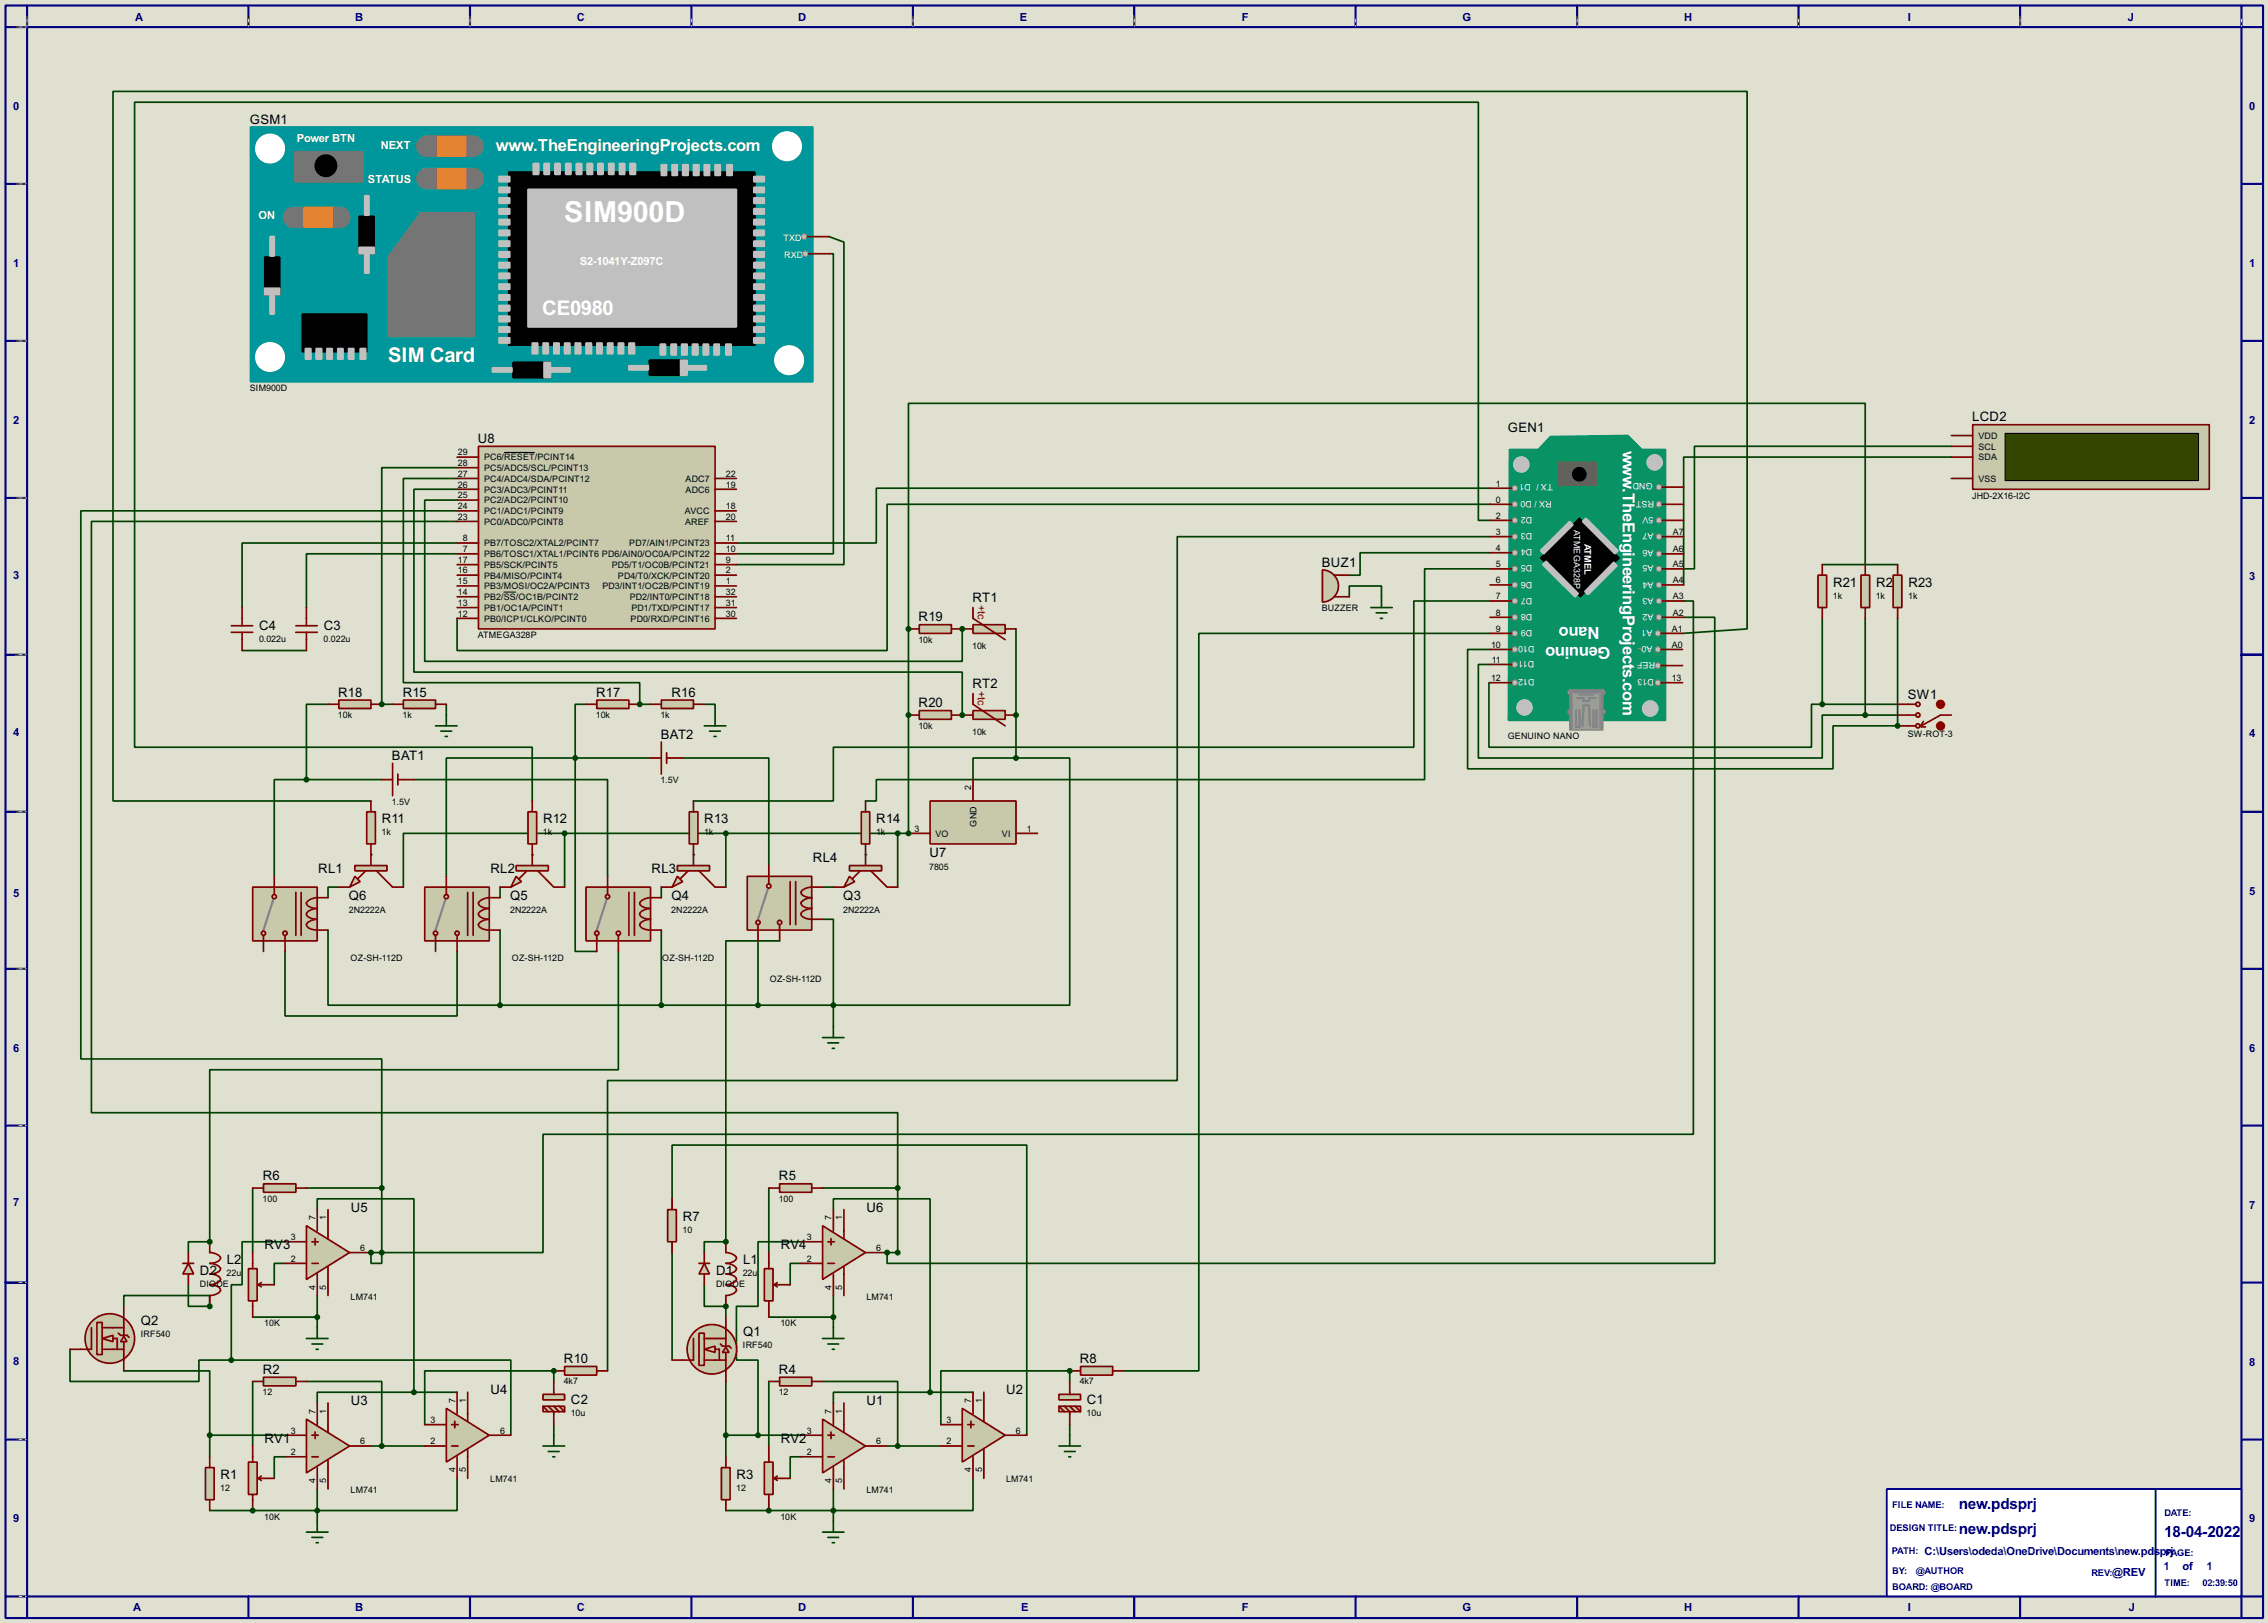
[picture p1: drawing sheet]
<svg xmlns="http://www.w3.org/2000/svg" width="536mm" height="383mm" viewBox="0 0 536 383" stroke-linecap="round" stroke-linejoin="round" font-family="sans-serif">
<defs><g id="words">
<text font-size="7.7" fill="#fff" x="133.3" y="52.5">SIM900D</text>
<g font-size="5.4" fill="#fff">
<text x="128.1" y="74.4">CE0980</text>
<text x="91.7" y="85.6">SIM Card</text>
</g>
<g font-size="4.4" fill="#fff">
<text x="117.2" y="35.7">www.TheEngineeringProjects.com</text>
<text x="383.5" y="106.5" transform="rotate(90 383.5 106.5)">w</text>
<text x="383.5" y="115.3" transform="rotate(90 383.5 115.3)">.TheEngineeringProjects.com</text>
<text x="377.9" y="148.2" transform="rotate(-180 377.9 148.2)">Nano</text>
<text x="380.5" y="152.8" transform="rotate(-180 380.5 152.8)">Genuino</text>
</g>
<g font-size="4.1" fill="#000080">
<text x="462.8" y="356.5">new.pdsprj</text>
<text x="462.8" y="362.4">new.pdsprj</text>
<text x="511.4" y="363.1">18-04-2022</text>
</g>
<g font-size="3.5">
<text x="59.1" y="29.2">GSM1</text>
<text x="466" y="99.5">LCD2</text>
<text x="112.9" y="104.7">U8</text>
<text x="356.3" y="102.1">GEN1</text>
<text x="312.3" y="133.9">BUZ1</text>
<text x="229.8" y="142.3">RT1</text>
<text x="433.1" y="138.6">R21</text>
<text x="443.3" y="138.6">R22</text>
<text x="450.9" y="138.6">R23</text>
<text x="61.3" y="148.8">C4</text>
<text x="76.5" y="148.8">C3</text>
<text x="217.1" y="146.8">R19</text>
<text x="79.9" y="164.6">R18</text>
<text x="95.2" y="164.6">R15</text>
<text x="140.9" y="164.6">R17</text>
<text x="158.7" y="164.6">R16</text>
<text x="217.1" y="167.1">R20</text>
<text x="229.8" y="162.6">RT2</text>
<text x="450.8" y="165.1">SW1</text>
<text x="92.6" y="179.6">BAT1</text>
<text x="156.1" y="174.5">BAT2</text>
<text x="90.2" y="194.5">R11</text>
<text x="128.3" y="194.5">R12</text>
<text x="166.4" y="194.5">R13</text>
<text x="207.1" y="194.5">R14</text>
<text x="192.1" y="203.7">RL4</text>
<text x="219.6" y="202.5">U7</text>
<text x="75.2" y="206.3">RL1</text>
<text x="115.9" y="206.3">RL2</text>
<text x="154" y="206.3">RL3</text>
<text x="82.5" y="212.7">Q6</text>
<text x="120.6" y="212.7">Q5</text>
<text x="158.7" y="212.7">Q4</text>
<text x="199.3" y="212.7">Q3</text>
<text x="62.1" y="278.9">R6</text>
<text x="184.1" y="278.9">R5</text>
<text x="82.9" y="286.3">U5</text>
<text x="204.8" y="286.3">U6</text>
<text x="161.3" y="288.5">R7</text>
<text x="53.6" y="298.7">L2</text>
<text x="62.5" y="295.2">RV3</text>
<text x="175.6" y="298.7">L1</text>
<text x="184.5" y="295.2">RV4</text>
<text x="47.3" y="301.2">D2</text>
<text x="169.2" y="301.2">D1</text>
<text x="33.3" y="313.1">Q2</text>
<text x="175.6" y="315.7">Q1</text>
<text x="133.3" y="322.1">R10</text>
<text x="255.2" y="322.1">R8</text>
<text x="62.1" y="324.6">R2</text>
<text x="115.9" y="329.5">U4</text>
<text x="184.1" y="324.6">R4</text>
<text x="237.8" y="329.5">U2</text>
<text x="82.9" y="332">U3</text>
<text x="134.9" y="331.7">C2</text>
<text x="204.8" y="332">U1</text>
<text x="256.8" y="331.7">C1</text>
<text x="62.5" y="340.9">RV1</text>
<text x="184.5" y="340.9">RV2</text>
<text x="52.1" y="349.5">R1</text>
<text x="174" y="349.5">R3</text>
</g>
<g font-size="3" fill="#000080">
<text x="31.9" y="4.9">A</text>
<text x="83.9" y="4.9">B</text>
<text x="136.3" y="4.9">C</text>
<text x="188.6" y="4.9">D</text>
<text x="241" y="4.9">E</text>
<text x="293.4" y="4.9">F</text>
<text x="345.5" y="4.9">G</text>
<text x="397.9" y="4.9">H</text>
<text x="450.8" y="4.9">I</text>
<text x="502.7" y="4.9">J</text>
<text x="3.2" y="25.9">0</text>
<text x="531.5" y="25.9">0</text>
<text x="3.2" y="63">1</text>
<text x="531.5" y="63">1</text>
<text x="3.2" y="100.1">2</text>
<text x="531.5" y="100.1">2</text>
<text x="3.2" y="136.9">3</text>
<text x="531.5" y="137.2">3</text>
<text x="3.2" y="174">4</text>
<text x="531.5" y="174.3">4</text>
<text x="3.2" y="211.9">5</text>
<text x="531.5" y="211.4">5</text>
<text x="3.2" y="248.5">6</text>
<text x="531.5" y="248.5">6</text>
<text x="3.2" y="285">7</text>
<text x="531.5" y="285.8">7</text>
<text x="3.2" y="322.6">8</text>
<text x="531.5" y="322.9">8</text>
<text x="3.2" y="359.7">9</text>
<text x="531.5" y="359.7">9</text>
<text x="454.7" y="367.4">C:\Users\odeda\OneDrive\Documents\new.pdsprj</text>
<text x="511.2" y="370.9">1</text>
<text x="515.7" y="370.9">of</text>
<text x="521.3" y="370.9">1</text>
<text x="499.1" y="372.5">@REV</text>
<text x="31.4" y="380.8">A</text>
<text x="83.9" y="380.8">B</text>
<text x="136.3" y="380.8">C</text>
<text x="188.6" y="380.8">D</text>
<text x="241.2" y="380.8">E</text>
<text x="293.4" y="380.8">F</text>
<text x="345.5" y="380.8">G</text>
<text x="397.9" y="380.8">H</text>
<text x="450.8" y="380.8">I</text>
<text x="503" y="380.8">J</text>
</g>
<g font-size="3" fill="#fff">
<text x="70.1" y="33.5">Power BTN</text>
<text x="90" y="35.3">NEXT</text>
<text x="86.9" y="43.2">STATUS</text>
<text x="61" y="51.9">ON</text>
<text x="137" y="62.5">S2-1041Y-Z097C</text>
</g>
<g font-size="2.9" fill="#800000">
<text x="231.1" y="142.9" transform="rotate(90 231.1 142.9)">+tc</text>
<text x="231.1" y="163.3" transform="rotate(90 231.1 163.3)">+tc</text>
</g>
<text font-size="2.5" fill="#fff" x="374.4" y="128.4" transform="rotate(90 374.4 128.4)">ATMEL</text>
<g font-size="2.5" fill="#000080">
<text x="447.1" y="356.3">FILE NAME:</text>
<text x="511.4" y="358.3">DATE:</text>
<text x="446.5" y="361.9">DESIGN TITLE:</text>
<text x="447" y="367.2">PATH:</text>
<text x="511.6" y="367.7">PAGE:</text>
<text x="447.1" y="372">BY:</text>
<text x="447.1" y="375.7">BOARD: @BOARD</text>
<text x="452.7" y="372">@AUTHOR</text>
<text x="494.1" y="372.3">REV:</text>
<text x="511.4" y="374.8">TIME:</text>
<text x="520.4" y="374.8">02:39:50</text>
</g>
<g font-size="2.4" fill="#fff">
<text x="185.1" y="57">TXD</text>
<text x="185.3" y="61">RXD</text>
<text x="366.7" y="118.4" transform="rotate(-180 366.7 118.4)">RX / D0</text>
<text x="366.9" y="114.3" transform="rotate(-180 366.9 114.3)">TX / D1</text>
<text x="390.5" y="114.1" transform="rotate(-180 390.5 114.1)">GND</text>
<text x="390.8" y="118.4" transform="rotate(-180 390.8 118.4)">RST</text>
<text x="362" y="122.1" transform="rotate(-180 362 122.1)">D2</text>
<text x="371.8" y="125.1" transform="rotate(90 371.8 125.1)">ATMEGA328P</text>
<text x="390.7" y="122.1" transform="rotate(-180 390.7 122.1)">5V</text>
<text x="362" y="129.8" transform="rotate(-180 362 129.8)">D4</text>
<text x="362" y="126" transform="rotate(-180 362 126)">D3</text>
<text x="390.7" y="126" transform="rotate(-180 390.7 126)">A7</text>
<text x="390.7" y="130.1" transform="rotate(-180 390.7 130.1)">A6</text>
<text x="362" y="137.4" transform="rotate(-180 362 137.4)">D6</text>
<text x="362" y="133.6" transform="rotate(-180 362 133.6)">D5</text>
<text x="390.7" y="133.6" transform="rotate(-180 390.7 133.6)">A5</text>
<text x="390.7" y="137.4" transform="rotate(-180 390.7 137.4)">A4</text>
<text x="362" y="141.2" transform="rotate(-180 362 141.2)">D7</text>
<text x="390.7" y="141.2" transform="rotate(-180 390.7 141.2)">A3</text>
<text x="362" y="148.9" transform="rotate(-180 362 148.9)">D9</text>
<text x="362" y="145.1" transform="rotate(-180 362 145.1)">D8</text>
<text x="390.4" y="148.9" transform="rotate(-180 390.4 148.9)">A1</text>
<text x="390.7" y="145.1" transform="rotate(-180 390.7 145.1)">A2</text>
<text x="362.6" y="152.7" transform="rotate(-180 362.6 152.7)">D10</text>
<text x="390.4" y="152.7" transform="rotate(-180 390.4 152.7)">A0</text>
<text x="362.5" y="156.2" transform="rotate(-180 362.5 156.2)">D11</text>
<text x="362.6" y="160.5" transform="rotate(-180 362.6 160.5)">D12</text>
<text x="390.8" y="160.5" transform="rotate(-180 390.8 160.5)">D13</text>
<text x="391.1" y="156.5" transform="rotate(-180 391.1 156.5)">REF</text>
</g>
<g font-size="2.4">
<text x="59" y="92.4">SIM900D</text>
<text x="108.2" y="107.6">29</text>
<text x="467.4" y="106.3">SCL</text>
<text x="467.4" y="103.7">VDD</text>
<text x="108.2" y="110.1">28</text>
<text x="108.2" y="112.7">27</text>
<text x="114.4" y="108.8">PC6/RESET/PCINT14</text>
<text x="114.4" y="111.3">PC5/ADC5/SCL/PCINT13</text>
<text x="114.4" y="113.9">PC4/ADC4/SDA/PCINT12</text>
<text x="162" y="113.9">ADC7</text>
<text x="171.5" y="112.7">22</text>
<text x="467.4" y="113.9">VSS</text>
<text x="467.4" y="108.8">SDA</text>
<text x="108.2" y="115.2">26</text>
<text x="108.2" y="117.8">25</text>
<text x="114.4" y="116.4">PC3/ADC3/PCINT11</text>
<text x="114.4" y="119">PC2/ADC2/PCINT10</text>
<text x="162" y="116.4">ADC6</text>
<text x="171.5" y="115.2">19</text>
<text x="353.5" y="118.8">0</text>
<text x="353.5" y="115">1</text>
<text x="465.9" y="117.8">JHD-2X16-I2C</text>
<text x="108.2" y="120.3">24</text>
<text x="108.2" y="122.8">23</text>
<text x="114.4" y="121.5">PC1/ADC1/PCINT9</text>
<text x="114.4" y="124">PC0/ADC0/PCINT8</text>
<text x="161.8" y="121.5">AVCC</text>
<text x="161.9" y="124">AREF</text>
<text x="171.5" y="120.3">18</text>
<text x="171.5" y="122.8">20</text>
<text x="353.5" y="122.6">2</text>
<text x="109.4" y="127.9">8</text>
<text x="109.4" y="130.5">7</text>
<text x="114.4" y="129.1">PB7/TOSC2/XTAL2/PCINT7</text>
<text x="114.4" y="131.7">PB6/TOSC1/XTAL1/PCINT6 PD6/AIN0/OC0A/PCINT22</text>
<text x="148.7" y="129.1">PD7/AIN1/PCINT23</text>
<text x="171.5" y="130.5">10</text>
<text x="171.5" y="127.9">11</text>
<text x="353.5" y="126.4">3</text>
<text x="353.5" y="130.2">4</text>
<text x="395.3" y="130.5">A6</text>
<text x="395.3" y="126.4">A7</text>
<text x="108.2" y="135.5">16</text>
<text x="108.2" y="133">17</text>
<text x="114.4" y="136.7">PB4/MISO/PCINT4</text>
<text x="114.4" y="134.2">PB5/SCK/PCINT5</text>
<text x="144.5" y="134.2">PD5/T1/OC0B/PCINT21</text>
<text x="146" y="136.7">PD4/T0/XCK/PCINT20</text>
<text x="171.5" y="133">9</text>
<text x="171.5" y="135.5">2</text>
<text x="353.5" y="134">5</text>
<text x="353.5" y="137.8">6</text>
<text x="395.3" y="134">A5</text>
<text x="395.3" y="137.8">A4</text>
<text x="108.2" y="143.2">13</text>
<text x="108.2" y="138.1">15</text>
<text x="108.2" y="140.6">14</text>
<text x="114.4" y="139.3">PB3/MOSI/OC2A/PCINT3</text>
<text x="114.4" y="141.8">PB2/SS/OC1B/PCINT2</text>
<text x="142.3" y="139.3">PD3/INT1/OC2B/PCINT19</text>
<text x="148.8" y="141.8">PD2/INT0/PCINT18</text>
<text x="171.5" y="138.1">1</text>
<text x="171.5" y="140.6">32</text>
<text x="171.5" y="143.2">31</text>
<text x="353.5" y="141.6">7</text>
<text x="395.3" y="141.6">A3</text>
<text x="433.1" y="141.6">1k</text>
<text x="443.2" y="141.6">1k</text>
<text x="450.9" y="141.6">1k</text>
<text x="108.2" y="145.7">12</text>
<text x="114.4" y="146.9">PB0/ICP1/CLKO/PCINT0</text>
<text x="114.4" y="144.4">PB1/OC1A/PCINT1</text>
<text x="149" y="146.9">PD0/RXD/PCINT16</text>
<text x="149.2" y="144.4">PD1/TXD/PCINT17</text>
<text x="171.5" y="145.7">30</text>
<text x="312.3" y="144.5">BUZZER</text>
<text x="353.5" y="145.4">8</text>
<text x="353.5" y="149.3">9</text>
<text x="395" y="149.3">A1</text>
<text x="395.3" y="145.4">A2</text>
<text x="61.2" y="151.7">0.022u</text>
<text x="76.5" y="151.7">0.022u</text>
<text x="112.9" y="150.8">ATMEGA328P</text>
<text x="217" y="151.9">10k</text>
<text x="229.7" y="153.4">10k</text>
<text x="352.3" y="153.1">10</text>
<text x="395" y="153.1">A0</text>
<text x="352.3" y="160.9">12</text>
<text x="352.5" y="156.6">11</text>
<text x="395" y="160.9">13</text>
<text x="79.9" y="169.6">10k</text>
<text x="95.1" y="169.6">1k</text>
<text x="140.8" y="169.6">10k</text>
<text x="156.1" y="169.6">1k</text>
<text x="217" y="172.2">10k</text>
<text x="229.7" y="173.7">10k</text>
<text x="356.2" y="174.6">GENUINO NANO</text>
<text x="450.7" y="174.2">SW-ROT-3</text>
<text x="156.1" y="185.1">1.5V</text>
<text x="92.6" y="190.2">1.5V</text>
<text x="229.5" y="186.7" transform="rotate(-90 229.5 186.7)">2</text>
<text x="90.2" y="197.4">1k</text>
<text x="128.3" y="197.4">1k</text>
<text x="166.4" y="197.4">1k</text>
<text x="207" y="197.4">1k</text>
<text x="216.1" y="196.5">3</text>
<text x="221" y="197.7">VO</text>
<text x="230.7" y="195.3" transform="rotate(-90 230.7 195.3)">GND</text>
<text x="236.7" y="197.7">VI</text>
<text x="242.6" y="196.5">1</text>
<text x="219.6" y="205.5">7805</text>
<text x="82.4" y="215.6">2N2222A</text>
<text x="120.5" y="215.6">2N2222A</text>
<text x="158.6" y="215.6">2N2222A</text>
<text x="199.2" y="215.6">2N2222A</text>
<text x="82.8" y="227">OZ-SH-112D</text>
<text x="120.9" y="227">OZ-SH-112D</text>
<text x="156.5" y="227">OZ-SH-112D</text>
<text x="181.9" y="232.1">OZ-SH-112D</text>
<text x="62.1" y="283.9">100</text>
<text x="184" y="283.9">100</text>
<text x="68.8" y="293">3</text>
<text x="74.6" y="288.3" transform="rotate(-90 74.6 288.3)">7</text>
<text x="77.1" y="288.3" transform="rotate(-90 77.1 288.3)">1</text>
<text x="161.3" y="291.4">10</text>
<text x="190.7" y="293">3</text>
<text x="196.5" y="288.3" transform="rotate(-90 196.5 288.3)">7</text>
<text x="199" y="288.3" transform="rotate(-90 199 288.3)">1</text>
<text x="68.8" y="298.1">2</text>
<text x="85.1" y="295.6">6</text>
<text x="190.7" y="298.1">2</text>
<text x="207.1" y="295.6">6</text>
<text x="47.2" y="304.1">DIODE</text>
<text x="53.6" y="301.6">22u</text>
<text x="74.5" y="304.7" transform="rotate(-90 74.5 304.7)">4</text>
<text x="77.1" y="304.7" transform="rotate(-90 77.1 304.7)">5</text>
<text x="169.2" y="304.1">DIODE</text>
<text x="175.5" y="301.6">22u</text>
<text x="196.5" y="304.7" transform="rotate(-90 196.5 304.7)">4</text>
<text x="199" y="304.7" transform="rotate(-90 199 304.7)">5</text>
<text x="82.8" y="307.1">LM741</text>
<text x="204.7" y="307.1">LM741</text>
<text x="33.3" y="316">IRF540</text>
<text x="62.5" y="313.4">10K</text>
<text x="184.4" y="313.4">10K</text>
<text x="175.5" y="318.6">IRF540</text>
<text x="62.1" y="329.7">12</text>
<text x="133.2" y="327.1">4k7</text>
<text x="184" y="329.7">12</text>
<text x="255.1" y="327.1">4k7</text>
<text x="74.6" y="334.1" transform="rotate(-90 74.6 334.1)">7</text>
<text x="77.1" y="334.1" transform="rotate(-90 77.1 334.1)">1</text>
<text x="107.6" y="331.5" transform="rotate(-90 107.6 331.5)">7</text>
<text x="110.1" y="331.5" transform="rotate(-90 110.1 331.5)">1</text>
<text x="134.9" y="334.6">10u</text>
<text x="196.5" y="334.1" transform="rotate(-90 196.5 334.1)">7</text>
<text x="199" y="334.1" transform="rotate(-90 199 334.1)">1</text>
<text x="229.5" y="331.5" transform="rotate(-90 229.5 331.5)">7</text>
<text x="232.1" y="331.5" transform="rotate(-90 232.1 331.5)">1</text>
<text x="256.8" y="334.6">10u</text>
<text x="68.8" y="338.7">3</text>
<text x="85.1" y="341.3">6</text>
<text x="101.8" y="336.2">3</text>
<text x="101.8" y="341.3">2</text>
<text x="118.2" y="338.7">6</text>
<text x="190.7" y="338.7">3</text>
<text x="207.1" y="341.3">6</text>
<text x="223.7" y="336.2">3</text>
<text x="223.7" y="341.3">2</text>
<text x="240.1" y="338.7">6</text>
<text x="68.8" y="343.8">2</text>
<text x="107.6" y="347.9" transform="rotate(-90 107.6 347.9)">4</text>
<text x="110.1" y="347.9" transform="rotate(-90 110.1 347.9)">5</text>
<text x="190.7" y="343.8">2</text>
<text x="229.5" y="347.9" transform="rotate(-90 229.5 347.9)">4</text>
<text x="232.1" y="347.9" transform="rotate(-90 232.1 347.9)">5</text>
<text x="52.1" y="352.4">12</text>
<text x="74.5" y="350.5" transform="rotate(-90 74.5 350.5)">4</text>
<text x="77.1" y="350.4" transform="rotate(-90 77.1 350.4)">5</text>
<text x="82.8" y="352.8">LM741</text>
<text x="115.8" y="350.2">LM741</text>
<text x="174" y="352.4">12</text>
<text x="196.5" y="350.5" transform="rotate(-90 196.5 350.5)">4</text>
<text x="199" y="350.4" transform="rotate(-90 199 350.4)">5</text>
<text x="204.7" y="352.8">LM741</text>
<text x="237.7" y="350.2">LM741</text>
<text x="62.5" y="359.1">10K</text>
<text x="184.4" y="359.1">10K</text>
</g>
</g></defs>
<path d="M0 0h535.9v383.5h-535.9z" fill="#e0e0d0"/>
<g fill="none" stroke="#000080" stroke-width=".5">
<path d="M1.3 1.3h533.4v381h-533.4zM6.4 6.4h523.2v370.8h-523.2zM6.4 1.3v5.1h-5.1M58.7 1.3v5.1M111.1 1.3v5.1M163.4 1.3v5.1M215.7 1.3v5.1M268 1.3v5.1M320.3 1.3v5.1M372.7 1.3v5.1M425 1.3v5.1M477.3 1.3v5.1"/>
<path d="M529.6 1.3v5.1h5.1M1.3 43.5h5.1M529.6 43.5h5.1M1.3 80.6h5.1M529.6 80.6h5.1M1.3 117.7h5.1M529.6 117.7h5.1M1.3 154.7h5.1M529.6 154.7h5.1M1.3 191.8h5.1M529.6 191.8h5.1M1.3 228.9h5.1"/>
<path d="M529.6 228.9h5.1M1.3 266h5.1M529.6 266h5.1M1.3 303.1h5.1M529.6 303.1h5.1M1.3 340.2h5.1M529.6 340.2h5.1M1.3 377.2h5.1v5.1M58.7 377.2v5.1M111.1 377.2v5.1M163.4 377.2v5.1M215.7 377.2v5.1"/>
<path d="M268 377.2v5.1M320.3 377.2v5.1M372.7 377.2v5.1M425 377.2v5.1M477.3 377.2v5.1M534.7 377.2h-5.1v5.1"/>
</g>
<g fill="none" stroke="#e0e0d0" stroke-width=".24">
<path d="M3.9 6.4h2.3M6.4 3.9v2.3M58.7 3.9v2.3M111.1 3.9v2.3M163.4 3.9v2.3M215.7 3.9v2.3M268 3.9v2.3M320.3 3.9v2.3M372.7 3.9v2.3M425 3.9v2.3M477.3 3.9v2.3M529.6 3.9v2.3"/>
<path d="M3.9 43.5h2.3M3.9 80.6h2.3M3.9 117.7h2.3M3.9 154.7h2.3M3.9 191.8h2.3M3.9 228.9h2.3M3.9 266h2.3M3.9 303.1h2.3M3.9 340.2h2.3M3.9 377.2h2.3"/>
</g>
<g fill="none" stroke="#000" stroke-width=".24" stroke-dasharray=".5 1">
<path d="M3.9 6.4h2.3M6.4 3.9v2.3M58.7 3.9v2.3M111.1 3.9v2.3M163.4 3.9v2.3M215.7 3.9v2.3M268 3.9v2.3M320.3 3.9v2.3M372.7 3.9v2.3M425 3.9v2.3M477.3 3.9v2.3M529.6 3.9v2.3"/>
<path d="M3.9 43.5h2.3M3.9 80.6h2.3M3.9 117.7h2.3M3.9 154.7h2.3M3.9 191.8h2.3M3.9 228.9h2.3M3.9 266h2.3M3.9 303.1h2.3M3.9 340.2h2.3M3.9 377.2h2.3"/>
</g>
<path d="M445.8 351.8h83.8v25.4h-83.8z" fill="#fff" stroke="#000080" stroke-width=".45"/>
<path d="M509.3 351.8v25.4" fill="none" stroke="#000080" stroke-width=".45"/>
<path d="M161.3 179.1h20.4v25.4M181.7 326.4v15.3M189.3 344.2h-2.6v5.1" fill="none" stroke="#004000" stroke-width=".4"/>
<circle cx="181.7" cy="356.9" r=".2" fill="#004000"/>
<g fill="none" stroke="#004000" stroke-width=".4">
<path d="M181.7 280.7v15.3M189.3 298.5h-2.6v5.1M196.9 285.8v-2.5h22.9v45.7M171.5 308.7v2.5M181.7 311.2h15.2M196.9 306.1v7.6M158.8 321.4v-50.8h83.8v68.5M171.5 326.4v17.8M194.4 326.4h17.7v15.3M219.8 329h-22.9v2.5M219.8 329h10.1M196.9 351.8v7.7"/>
<path d="M209.6 341.7h12.7M229.9 349.3v7.6h-58.4"/>
</g>
<circle cx="171.5" cy="308.7" r=".2" fill="#004000"/>
<path d="M166.4 303.6v5.1h5.1M252.8 323.9v2.5" fill="none" stroke="#004000" stroke-width=".4"/>
<circle cx="252.8" cy="323.9" r=".2" fill="#004000"/>
<path d="M59.7 326.4v15.3M252.8 323.9h-30.5v12.7M252.8 336.6v2.5M67.4 344.2h-2.6v5.1" fill="none" stroke="#004000" stroke-width=".4"/>
<circle cx="59.7" cy="356.9" r=".2" fill="#004000"/>
<g fill="none" stroke="#004000" stroke-width=".4">
<path d="M59.7 280.7v15.3M67.4 298.5h-2.6v5.1M75 285.8v-2.5h22.8v45.7M29.3 308.7v-2.6h20.3v2.6M59.7 311.2h15.3M75 306.1v7.6M29.3 323.9h20.3v15.2M49.6 339.1v5.1M49.6 339.1h17.8M72.4 326.4h17.8v15.3M97.8 329h-22.8v2.5M97.8 329h10.2"/>
<path d="M75 351.8v7.7M87.7 341.7h12.7M108 349.3v7.6h-58.4"/>
</g>
<circle cx="49.6" cy="308.7" r=".2" fill="#004000"/>
<path d="M44.5 303.6v5.1h5.1M130.9 323.9v2.5" fill="none" stroke="#004000" stroke-width=".4"/>
<circle cx="130.9" cy="323.9" r=".2" fill="#004000"/>
<path d="M171.5 293.4h-5.1v2.6M130.9 323.9h-30.5v12.7M130.9 336.6v2.5" fill="none" stroke="#004000" stroke-width=".4"/>
<circle cx="171.5" cy="293.4" r=".2" fill="#004000"/>
<path d="M184.2 222.3h-12.7v71.1M49.6 293.4h-5.1v2.6" fill="none" stroke="#004000" stroke-width=".4"/>
<circle cx="49.6" cy="293.4" r=".2" fill="#004000"/>
<g fill="none" stroke="#004000" stroke-width=".4">
<path d="M135.9 179.1h-30.4v28M135.9 179.1v45.7h5.1M135.9 179.1h17.8M97.8 184.2h45.8v22.9M133.4 196.9h-38.1v12.7M133.4 196.9v12.7M133.4 196.9h38.1M77.5 219.8v17.7h40.7M80.1 209.6h-2.6v2.5M118.2 209.6v2.5M118.2 219.8v17.7M156.3 219.8v17.7"/>
<path d="M194.4 217.2h2.5v20.3M67.4 224.8v15.3h40.6v-15.3M118.2 237.5h78.7M146.1 224.8v28h-96.5v40.6M179.1 222.3v15.2M196.9 237.5v5.1"/>
</g>
<circle cx="163.9" cy="202" r=".2" fill="#004000"/>
<path d="M171.5 196.9v12.7M156.3 209.6v2.5" fill="none" stroke="#004000" stroke-width=".4"/>
<circle cx="204.5" cy="202" r=".2" fill="#004000"/>
<path d="M194.4 209.6h2.5" fill="none" stroke="#004000" stroke-width=".4"/>
<g fill="#004000">
<circle cx="125.8" cy="202" r=".2"/>
<circle cx="87.7" cy="202" r=".2"/>
</g>
<path d="M77.5 166.4h-5.1v17.8M138.5 166.4h-2.6v12.7M72.4 184.2h-7.6v22.9M72.4 184.2h17.8M171.5 196.9h43.2M212.1 196.9v12.7" fill="none" stroke="#004000" stroke-width=".4"/>
<g fill="#004000">
<circle cx="214.7" cy="196.9" r=".2"/>
<circle cx="214.7" cy="169" r=".2"/>
</g>
<path d="M240.1 148.6v20.4M214.7 169v27.9" fill="none" stroke="#004000" stroke-width=".4"/>
<circle cx="240.1" cy="169" r=".2" fill="#004000"/>
<path d="M90.2 166.4h2.6M240.1 179.1h12.7v58.4h-55.9M240.1 179.1h-10.2v5.1M240.1 169v10.1" fill="none" stroke="#004000" stroke-width=".4"/>
<circle cx="90.2" cy="166.4" r=".2" fill="#004000"/>
<path d="M108 110.5h-17.8v55.9M151.2 166.4h2.5" fill="none" stroke="#004000" stroke-width=".4"/>
<circle cx="151.2" cy="166.4" r=".2" fill="#004000"/>
<path d="M108 113.1h-12.7v48.2h55.9v5.1" fill="none" stroke="#004000" stroke-width=".4"/>
<circle cx="227.4" cy="169" r=".2" fill="#004000"/>
<path d="M108 115.6h-10.2v43.2h129.6v10.2" fill="none" stroke="#004000" stroke-width=".4"/>
<circle cx="227.4" cy="148.6" r=".2" fill="#004000"/>
<g fill="none" stroke="#004000" stroke-width=".4">
<path d="M195.9 55.9l3.5 1.3v76.2h-25.4M196.1 60h.8v70.9h-22.9M108 118.2h-7.6v38.1h127v-7.7M352.1 119.2h-142.5v34.5h-101.6v-7.6M352.1 115.4h-145v12.9h-33.1M108 120.7h-88.9v129.5h71.1v30.5M108 123.2h-86.4v139.7h190.5v17.8M108 130.9h-35.6v12.7M108 128.3h-50.8v15.3M352.1 123h-2.8v-98.8h-317.5v152.4h94v12.7M352.1 126.8h-73.9v128.5h-134.6v68.6M352.1 134.4h-15.5v49.8h-129.5v5.1h-2.6"/>
<path d="M430.6 133.4h17.8M57.2 153.7h15.2M352.1 142h-18v34.6h-137.2v12.7h-33M352.1 149.7h-68.8v174.2h-17.8M352.1 157h-2.8v22.1h81.3v-10.1h10.1M352.1 153.5h-5.3v28.2h86.3v-10.2h15.3M397.6 149.7l15.2-1.1v-127h-386.1v167.7h61M397.8 142h2.3v126h-271.8v28h-38.1v-15.3M430.6 146.1v20.3M440.7 146.1v22.9M352.1 161.3h-.3v15.3h76.2v-10.2h2.6M430.6 166.4h17.8"/>
<path d="M440.7 169h7.7M72.4 280.7h17.8M194.4 280.7h17.7M212.1 280.7v15.3"/>
</g>
<circle cx="448.4" cy="171.5" r=".2" fill="#004000"/>
<path d="M214.7 148.6v20.4M448.4 146.1v25.4" fill="none" stroke="#004000" stroke-width=".4"/>
<circle cx="214.7" cy="148.6" r=".2" fill="#004000"/>
<path d="M352.1 130.6h-30.7v5.3h-2.6M440.7 133.4v-38.1h-226v53.3M209.6 296h2.5" fill="none" stroke="#004000" stroke-width=".4"/>
<circle cx="209.6" cy="296" r=".2" fill="#004000"/>
<path d="M397.8 145.9h7.4v152.6h-195.6v-2.5M87.7 296h2.5" fill="none" stroke="#004000" stroke-width=".4"/>
<circle cx="87.7" cy="296" r=".2" fill="#004000"/>
<path d="M461.1 105.5h-60.7v28.9h-2.6M461.1 108h-63.3v30.2M318.8 141v-2.5h7.6v2.5M105.5 166.4v2.6M166.4 166.4h2.6v2.6M67.4 293.4h-10.2v10.2h-2.5v17.8M87.7 296v2.5h2.5v-2.5M189.3 293.4h-10.2v15.3h-5.1v12.7h5.1v17.7M16.6 318.8v7.6h30.4v-5h7.7M54.7 321.4h66v17.7M171.5 339.1h17.8" fill="none" stroke="#004000" stroke-width=".4"/>
<path d="M176.6 207.1h15.2v12.7h-15.2z" fill="#c8c8aa" stroke="#800000" stroke-width=".4"/>
<path d="M181.4 210.1l-2.3 7.1" fill="none" stroke="#808080" stroke-width=".5"/>
<g fill="#c8c8aa" stroke="#800000" stroke-width=".4">
<circle cx="181.6" cy="209.4" r=".5"/>
<circle cx="184.2" cy="218" r=".5"/>
</g>
<path d="M181.7 207.1v1.7M184.2 218.5v1.3M186.7 208.3v10.2M188 208.3v10.2M191.8 209.6l-1.2 .2a1.82 1.82 0 0 0-1.3 1.1 2.35 2.35 0 0 0 2.5 1.2 2.76 2.76 0 0 0-2.5 1.3 2.35 2.35 0 0 0 2.5 1.3 2.67 2.67 0 0 0-2.5 1.3 2.35 2.35 0 0 0 2.5 1.2" fill="none" stroke="#800000" stroke-width=".4"/>
<circle cx="179.1" cy="218" r=".5" fill="#c8c8aa" stroke="#800000" stroke-width=".4"/>
<g fill="none" stroke="#800000" stroke-width=".4">
<path d="M153.7 179.1h2.6M156.3 175.3v7.6M157.5 177.9v2.5M157.5 179.1h3.8M90.2 184.2h2.6M92.8 180.4v7.6M94 182.9v2.6M94 184.2h3.8M179.1 218.5v3.8M181.7 204.5v2.6M184.2 219.8v2.5M191.8 217.2h2.6"/>
<path d="M191.8 209.6h2.6"/>
</g>
<path d="M194.4 335.3l10.1 6.4-10.1 6.3z" fill="#c8c8aa" stroke="#800000" stroke-width=".4"/>
<path d="M189.3 339.1h5.1M195.6 339.1h1.6M196.4 338.4v1.5M196.9 331.5v5.1M199.4 331.5v6.9M189.3 344.2h5.1M195.6 344.2h1.6M196.9 346.8v5M199.4 345v6.8M204.5 341.7h5.1" fill="none" stroke="#800000" stroke-width=".4"/>
<path d="M227.4 332.8l10.1 6.3-10.1 6.4z" fill="#c8c8aa" stroke="#800000" stroke-width=".4"/>
<path d="M222.3 336.6h5.1M228.7 336.6h1.5M229.4 335.8v1.6M229.9 329v5.1M232.5 329v6.8M237.5 339.1h5.1M222.3 341.7h5.1M228.7 341.7h1.5M229.9 344.2v5.1M232.5 342.4v6.9" fill="none" stroke="#800000" stroke-width=".4"/>
<path d="M170.5 346.8h2v7.6h-2z" fill="#c8c8aa" stroke="#800000" stroke-width=".4"/>
<path d="M171.5 344.2v2.6M171.5 354.4v2.5" fill="none" stroke="#800000" stroke-width=".4"/>
<path d="M196.9 359.5v2.5M194.4 362h5M195.6 363.3h2.6M196.7 364.5h.5" fill="none" stroke="#004000" stroke-width=".4"/>
<path d="M180.6 345.5h2.1v7.6h-2.1z" fill="#c8c8aa" stroke="#800000" stroke-width=".4"/>
<path d="M181.7 341.7v3.8M181.7 353.1v3.8M182.9 349.3l.8 .5M182.9 349.3h3.8M183.7 348.8l-.8 .5" fill="none" stroke="#800000" stroke-width=".4"/>
<path d="M184.2 325.4h7.6v2.1h-7.6z" fill="#c8c8aa" stroke="#800000" stroke-width=".4"/>
<path d="M181.7 326.4h2.5M191.8 326.4h2.6" fill="none" stroke="#800000" stroke-width=".4"/>
<g fill="#004000" stroke="#004000" stroke-width=".4">
<circle cx="181.6" cy="356.9" r=".5"/>
<circle cx="212.1" cy="341.7" r=".5"/>
<circle cx="196.9" cy="356.9" r=".5"/>
<circle cx="171.5" cy="339.1" r=".5"/>
</g>
<path d="M194.4 245.2h5M195.6 246.4h2.6M196.7 247.7h.5M196.9 242.6v2.6" fill="none" stroke="#004000" stroke-width=".4"/>
<path d="M194.4 289.6l10.1 6.4-10.1 6.3z" fill="#c8c8aa" stroke="#800000" stroke-width=".4"/>
<path d="M189.3 298.5h5.1M189.3 293.4h5.1M195.6 298.5h1.6M195.6 293.4h1.6M196.4 292.7v1.5M196.9 285.8v5.1M199.4 285.8v6.9M199.4 299.3v6.8M204.5 296h5.1M196.9 301v5.1" fill="none" stroke="#800000" stroke-width=".4"/>
<path d="M194.4 316.3h5M195.6 317.6h2.6M196.7 318.8h.5M196.9 313.7v2.6" fill="none" stroke="#004000" stroke-width=".4"/>
<path d="M180.6 299.8h2.1v7.6h-2.1z" fill="#c8c8aa" stroke="#800000" stroke-width=".4"/>
<path d="M181.7 296v3.8M181.7 307.4v3.8M182.9 303.6l.8 .5M182.9 303.6h3.8M183.7 303.1l-.8 .5" fill="none" stroke="#800000" stroke-width=".4"/>
<path d="M184.2 279.7h7.6v2h-7.6z" fill="#c8c8aa" stroke="#800000" stroke-width=".4"/>
<path d="M181.7 280.7h2.5M191.8 280.7h2.6" fill="none" stroke="#800000" stroke-width=".4"/>
<g fill="#004000" stroke="#004000" stroke-width=".4">
<circle cx="212.1" cy="296" r=".5"/>
<circle cx="196.9" cy="311.2" r=".5"/>
<circle cx="219.7" cy="329" r=".5"/>
</g>
<path d="M157.8 285.8h2v7.6h-2z" fill="#c8c8aa" stroke="#800000" stroke-width=".4"/>
<path d="M158.8 283.3v2.5M158.8 293.4v2.6M171.5 293.4v2.6l1.2 .2a1.29 1.29 0 0 1 1.2 1.4 2.75 2.75 0 0 1-2.4 .9l1.2 .2a1.29 1.29 0 0 1 1.2 1.4 2.76 2.76 0 0 1-2.4 .9 2.29 2.29 0 0 1 2.5 1.3 2.65 2.65 0 0 1-2.5 1.3 2.24 2.24 0 0 1 2.5 1.3 2.65 2.65 0 0 1-2.5 1.2v2.6" fill="none" stroke="#800000" stroke-width=".4"/>
<g fill="#c8c8aa" stroke="#800000" stroke-width=".4">
<path d="M166.4 318.8l2.6-.7v1.5z"/>
<circle cx="168.2" cy="318.8" r="5.9"/>
</g>
<path d="M165.2 315h1.2v7.6h-1.2z" fill="#c8c8aa" stroke="#800000" stroke-width=".4"/>
<path d="M163.9 316.3v5.1h-2.6M166.4 316.3h5.1M169 318.8h1v2.6M166.4 321.4h5.1" fill="none" stroke="#800000" stroke-width=".4"/>
<path d="M171.5 318.3l.8 1.3h-1.6z" fill="#c8c8aa" stroke="#800000" stroke-width=".4"/>
<path d="M170.2 317.6l.5 .5h1.6l.5 .5M171.5 311.2v2.5M171.5 314v4.1M171.5 319.6v6.8M158.8 321.4h2.5" fill="none" stroke="#800000" stroke-width=".4"/>
<path d="M166.4 298.5l1.3 2.5h-2.5z" fill="#c8c8aa" stroke="#800000" stroke-width=".4"/>
<path d="M165.2 298.5h2.5M166.4 296v2.5M166.4 301v2.6" fill="none" stroke="#800000" stroke-width=".4"/>
<circle cx="171.5" cy="308.7" r=".5" fill="#004000" stroke="#004000" stroke-width=".4"/>
<path d="M255.3 322.9h7.6v2h-7.6z" fill="#c8c8aa" stroke="#800000" stroke-width=".4"/>
<path d="M252.8 323.9h2.5M262.9 323.9h2.6" fill="none" stroke="#800000" stroke-width=".4"/>
<g fill="#c8c8aa" stroke="#800000" stroke-width=".4">
<path d="M250.2 329.5h5.1v1.3h-5.1z"/>
<path d="M250.2 332.3h5.1v1.3h-5.1z"/>
</g>
<path d="M250.2 332.3l1.3 1.3M251.5 332.3l1.3 1.3v3M252.8 326.4v3.1M252.8 332.3l1.3 1.3M254.1 332.3l1.2 1.3" fill="none" stroke="#800000" stroke-width=".4"/>
<circle cx="252.7" cy="323.9" r=".5" fill="#004000" stroke="#004000" stroke-width=".4"/>
<path d="M252.8 339.1v2.6M250.2 341.7h5.1M251.5 343h2.6M252.5 344.2h.5" fill="none" stroke="#004000" stroke-width=".4"/>
<path d="M72.4 335.3l10.2 6.4-10.2 6.3z" fill="#c8c8aa" stroke="#800000" stroke-width=".4"/>
<path d="M67.4 339.1h5M73.7 339.1h1.5M74.5 338.4v1.5M75 331.5v5.1M77.5 331.5v6.9M67.4 344.2h5M73.7 344.2h1.5M75 346.8v5M77.5 345v6.8M82.6 341.7h5.1" fill="none" stroke="#800000" stroke-width=".4"/>
<path d="M105.5 332.8l10.1 6.3-10.1 6.4z" fill="#c8c8aa" stroke="#800000" stroke-width=".4"/>
<path d="M100.4 336.6h5.1M106.7 336.6h1.6M107.5 335.8v1.6M108 329v5.1M110.5 329v6.8M115.6 339.1h5.1M100.4 341.7h5.1M106.7 341.7h1.6M108 344.2v5.1M110.5 342.4v6.9" fill="none" stroke="#800000" stroke-width=".4"/>
<path d="M48.6 346.8h2v7.6h-2z" fill="#c8c8aa" stroke="#800000" stroke-width=".4"/>
<path d="M49.6 344.2v2.6M49.6 354.4v2.5" fill="none" stroke="#800000" stroke-width=".4"/>
<path d="M75 359.5v2.5M72.4 362h5.1M73.7 363.3h2.6M74.7 364.5h.5" fill="none" stroke="#004000" stroke-width=".4"/>
<path d="M58.7 345.5h2.1v7.6h-2.1z" fill="#c8c8aa" stroke="#800000" stroke-width=".4"/>
<path d="M59.7 341.7v3.8M59.7 353.1v3.8M61 349.3l.8 .5M61 349.3h3.8M61.8 348.8l-.8 .5" fill="none" stroke="#800000" stroke-width=".4"/>
<path d="M62.3 325.4h7.6v2.1h-7.6z" fill="#c8c8aa" stroke="#800000" stroke-width=".4"/>
<path d="M59.7 326.4h2.6M69.9 326.4h2.5" fill="none" stroke="#800000" stroke-width=".4"/>
<g fill="#004000" stroke="#004000" stroke-width=".4">
<circle cx="59.7" cy="356.9" r=".5"/>
<circle cx="90.2" cy="341.7" r=".5"/>
<circle cx="74.9" cy="356.9" r=".5"/>
<circle cx="49.5" cy="339.1" r=".5"/>
</g>
<path d="M72.4 289.6l10.2 6.4-10.2 6.3z" fill="#c8c8aa" stroke="#800000" stroke-width=".4"/>
<path d="M67.4 298.5h5M67.4 293.4h5M73.7 298.5h1.5M73.7 293.4h1.5M74.5 292.7v1.5M75 285.8v5.1M77.5 285.8v6.9M77.5 299.3v6.8M82.6 296h5.1M75 301v5.1" fill="none" stroke="#800000" stroke-width=".4"/>
<path d="M72.4 316.3h5.1M73.7 317.6h2.6M74.7 318.8h.5M75 313.7v2.6" fill="none" stroke="#004000" stroke-width=".4"/>
<path d="M58.7 299.8h2.1v7.6h-2.1z" fill="#c8c8aa" stroke="#800000" stroke-width=".4"/>
<path d="M59.7 296v3.8M59.7 307.4v3.8M61 303.6l.8 .5M61 303.6h3.8M61.8 303.1l-.8 .5" fill="none" stroke="#800000" stroke-width=".4"/>
<path d="M62.3 279.7h7.6v2h-7.6z" fill="#c8c8aa" stroke="#800000" stroke-width=".4"/>
<path d="M49.6 293.4v2.6a2.68 2.68 0 0 1 2.5 1.2 2.33 2.33 0 0 1-2.5 1.3 2.68 2.68 0 0 1 2.5 1.3 2.31 2.31 0 0 1-2.5 1.2 2.33 2.33 0 0 1 2.5 1.3 2.68 2.68 0 0 1-2.5 1.3 2.27 2.27 0 0 1 2.5 1.3 2.68 2.68 0 0 1-2.5 1.2v2.6M59.7 280.7h2.6M69.9 280.7h2.5" fill="none" stroke="#800000" stroke-width=".4"/>
<g fill="#004000" stroke="#004000" stroke-width=".4">
<circle cx="90.2" cy="296" r=".5"/>
<circle cx="74.9" cy="311.2" r=".5"/>
<circle cx="97.8" cy="329" r=".5"/>
</g>
<g fill="#c8c8aa" stroke="#800000" stroke-width=".4">
<path d="M24.2 316.3l2.5-.8v1.5z"/>
<circle cx="25.9" cy="316.3" r="5.9"/>
</g>
<path d="M22.9 312.5h1.3v7.6h-1.3z" fill="#c8c8aa" stroke="#800000" stroke-width=".4"/>
<path d="M21.6 313.7v5.1h-2.5M24.2 318.8h5.1M24.2 313.7h5.1M26.7 316.3h1v2.5" fill="none" stroke="#800000" stroke-width=".4"/>
<path d="M29.3 315.8l.7 1.2h-1.5z" fill="#c8c8aa" stroke="#800000" stroke-width=".4"/>
<path d="M16.6 318.8h2.5M28 315l.5 .5h1.5l.5 .5M29.3 308.7v2.5M29.3 311.5v4M29.3 317v6.9" fill="none" stroke="#800000" stroke-width=".4"/>
<path d="M44.5 298.5l1.3 2.5h-2.6z" fill="#c8c8aa" stroke="#800000" stroke-width=".4"/>
<path d="M43.2 298.5h2.6M44.5 296v2.5M44.5 301v2.6" fill="none" stroke="#800000" stroke-width=".4"/>
<circle cx="49.5" cy="308.7" r=".5" fill="#004000" stroke="#004000" stroke-width=".4"/>
<path d="M133.4 322.9h7.6v2h-7.6z" fill="#c8c8aa" stroke="#800000" stroke-width=".4"/>
<path d="M130.9 323.9h2.5M141 323.9h2.6" fill="none" stroke="#800000" stroke-width=".4"/>
<g fill="#c8c8aa" stroke="#800000" stroke-width=".4">
<path d="M128.3 329.5h5.1v1.3h-5.1z"/>
<path d="M128.3 332.3h5.1v1.3h-5.1z"/>
</g>
<path d="M128.3 332.3l1.3 1.3M129.6 332.3l1.3 1.3v3M130.9 326.4v3.1M130.9 332.3l1.2 1.3M132.1 332.3l1.3 1.3" fill="none" stroke="#800000" stroke-width=".4"/>
<g fill="#004000" stroke="#004000" stroke-width=".4">
<circle cx="130.8" cy="323.9" r=".5"/>
<circle cx="171.5" cy="293.4" r=".5"/>
<circle cx="49.5" cy="293.4" r=".5"/>
<circle cx="196.9" cy="237.5" r=".5"/>
</g>
<path d="M130.9 339.1v2.6M128.3 341.7h5.1M129.6 343h2.5M130.6 344.2h.5" fill="none" stroke="#004000" stroke-width=".4"/>
<path d="M138.5 209.6h15.2v12.7h-15.2z" fill="#c8c8aa" stroke="#800000" stroke-width=".4"/>
<path d="M143.3 212.7l-2.3 7.1" fill="none" stroke="#808080" stroke-width=".5"/>
<g fill="#c8c8aa" stroke="#800000" stroke-width=".4">
<circle cx="143.5" cy="211.9" r=".5"/>
<circle cx="146.1" cy="220.5" r=".5"/>
</g>
<path d="M143.6 209.6v1.8M148.6 210.9v10.1M149.9 210.9v10.1M153.7 212.1a2.76 2.76 0 0 0-2.5 1.3 2.35 2.35 0 0 0 2.5 1.3 2.67 2.67 0 0 0-2.5 1.3 2.35 2.35 0 0 0 2.5 1.2l-1.2 .2a1.82 1.82 0 0 0-1.3 1.1 2.31 2.31 0 0 0 2.5 1.3M146.1 221v1.3" fill="none" stroke="#800000" stroke-width=".4"/>
<circle cx="141" cy="220.5" r=".5" fill="#c8c8aa" stroke="#800000" stroke-width=".4"/>
<path d="M143.6 207.1v2.5M153.7 219.8h2.6M153.7 212.1h2.6M141 221v3.8M146.1 222.3v2.5" fill="none" stroke="#800000" stroke-width=".4"/>
<path d="M122 207.1l1.2 1.2-2.5 1.3z" fill="#c8c8aa" stroke="#800000" stroke-width=".4"/>
<path d="M122 204.5h7.6v1.3h-7.6z" fill="#c8c8aa" stroke="#800000" stroke-width=".4"/>
<path d="M118.2 209.6h2.5M124.5 205.8l-1.8 1.8M125.8 202v2.5M127.1 205.8l3.8 3.8h2.5" fill="none" stroke="#800000" stroke-width=".4"/>
<path d="M100.4 209.6h15.2v12.7h-15.2z" fill="#c8c8aa" stroke="#800000" stroke-width=".4"/>
<path d="M105.2 212.7l-2.3 7.1" fill="none" stroke="#808080" stroke-width=".5"/>
<g fill="#c8c8aa" stroke="#800000" stroke-width=".4">
<circle cx="105.4" cy="211.9" r=".5"/>
<circle cx="108" cy="220.5" r=".5"/>
</g>
<path d="M105.5 209.6v1.8M110.5 210.9v10.1M111.8 210.9v10.1M115.6 212.1a2.76 2.76 0 0 0-2.5 1.3 2.35 2.35 0 0 0 2.5 1.3 2.67 2.67 0 0 0-2.5 1.3 2.35 2.35 0 0 0 2.5 1.2l-1.2 .2a1.82 1.82 0 0 0-1.3 1.1 2.31 2.31 0 0 0 2.5 1.3M108 221v1.3" fill="none" stroke="#800000" stroke-width=".4"/>
<circle cx="102.9" cy="220.5" r=".5" fill="#c8c8aa" stroke="#800000" stroke-width=".4"/>
<path d="M105.5 207.1v2.5M115.6 219.8h2.6M115.6 212.1h2.6M102.9 221v3.8M108 222.3v2.5" fill="none" stroke="#800000" stroke-width=".4"/>
<path d="M83.9 207.1l1.2 1.2-2.5 1.3z" fill="#c8c8aa" stroke="#800000" stroke-width=".4"/>
<path d="M83.9 204.5h7.6v1.3h-7.6z" fill="#c8c8aa" stroke="#800000" stroke-width=".4"/>
<path d="M80.1 209.6h2.5M86.4 205.8l-1.8 1.8M87.7 202v2.5M89 205.8l3.8 3.8h2.5" fill="none" stroke="#800000" stroke-width=".4"/>
<path d="M59.7 209.6h15.3v12.7h-15.3z" fill="#c8c8aa" stroke="#800000" stroke-width=".4"/>
<path d="M64.6 212.7l-2.3 7.1" fill="none" stroke="#808080" stroke-width=".5"/>
<g fill="#c8c8aa" stroke="#800000" stroke-width=".4">
<circle cx="64.8" cy="211.9" r=".5"/>
<circle cx="67.3" cy="220.5" r=".5"/>
</g>
<path d="M64.8 209.6v1.8M69.9 210.9v10.1M71.2 210.9v10.1M75 212.1a2.76 2.76 0 0 0-2.6 1.3 2.35 2.35 0 0 0 2.6 1.3 2.67 2.67 0 0 0-2.6 1.3 2.35 2.35 0 0 0 2.6 1.2l-1.3 .2a1.82 1.82 0 0 0-1.3 1.1 2.31 2.31 0 0 0 2.6 1.3M67.4 221v1.3" fill="none" stroke="#800000" stroke-width=".4"/>
<circle cx="62.2" cy="220.5" r=".5" fill="#c8c8aa" stroke="#800000" stroke-width=".4"/>
<path d="M64.8 207.1v2.5M75 219.8h2.5M75 212.1h2.5M62.3 221v3.8M67.4 222.3v2.5" fill="none" stroke="#800000" stroke-width=".4"/>
<g fill="#004000" stroke="#004000" stroke-width=".4">
<circle cx="179.1" cy="237.5" r=".5"/>
<circle cx="156.2" cy="237.5" r=".5"/>
<circle cx="135.9" cy="179.1" r=".5"/>
<circle cx="118.1" cy="237.5" r=".5"/>
<circle cx="133.4" cy="196.9" r=".5"/>
<circle cx="171.5" cy="196.9" r=".5"/>
</g>
<path d="M162.9 191.8h2v7.6h-2z" fill="#c8c8aa" stroke="#800000" stroke-width=".4"/>
<path d="M163.9 189.3v2.5M163.9 199.4v2.6" fill="none" stroke="#800000" stroke-width=".4"/>
<path d="M160.1 207.1l1.2 1.2-2.5 1.3z" fill="#c8c8aa" stroke="#800000" stroke-width=".4"/>
<path d="M160.1 204.5h7.6v1.3h-7.6z" fill="#c8c8aa" stroke="#800000" stroke-width=".4"/>
<path d="M156.3 209.6h2.5M162.6 205.8l-1.8 1.8M163.9 202v2.5M165.2 205.8l3.8 3.8h2.5" fill="none" stroke="#800000" stroke-width=".4"/>
<path d="M203.5 191.8h2v7.6h-2z" fill="#c8c8aa" stroke="#800000" stroke-width=".4"/>
<path d="M204.5 189.3v2.5M204.5 199.4v2.6" fill="none" stroke="#800000" stroke-width=".4"/>
<path d="M200.7 207.1l1.3 1.2-2.6 1.3z" fill="#c8c8aa" stroke="#800000" stroke-width=".4"/>
<path d="M200.7 204.5h7.6v1.3h-7.6z" fill="#c8c8aa" stroke="#800000" stroke-width=".4"/>
<path d="M196.9 209.6h2.5M203.3 205.8l-1.8 1.8M204.5 202v2.5M205.8 205.8l3.8 3.8h2.5" fill="none" stroke="#800000" stroke-width=".4"/>
<path d="M124.8 191.8h2v7.6h-2z" fill="#c8c8aa" stroke="#800000" stroke-width=".4"/>
<path d="M125.8 189.3v2.5M125.8 199.4v2.6" fill="none" stroke="#800000" stroke-width=".4"/>
<path d="M86.7 191.8h2v7.6h-2z" fill="#c8c8aa" stroke="#800000" stroke-width=".4"/>
<path d="M87.7 189.3v2.5M87.7 199.4v2.6" fill="none" stroke="#800000" stroke-width=".4"/>
<path d="M219.8 189.3h20.3v10.1h-20.3z" fill="#c8c8aa" stroke="#800000" stroke-width=".4"/>
<path d="M214.7 196.9h5.1M229.9 184.2v5.1M240.1 196.9h5.1" fill="none" stroke="#800000" stroke-width=".4"/>
<circle cx="212.1" cy="196.9" r=".5" fill="#004000" stroke="#004000" stroke-width=".4"/>
<path d="M113.1 105.5h55.9v43.1h-55.9z" fill="#c8c8aa" stroke="#800000" stroke-width=".4"/>
<g fill="none" stroke="#800000" stroke-width=".4">
<path d="M108 108h5.1M108 110.5h5.1M108 113.1h5.1M108 115.6h5.1M108 118.2h5.1M169 113.1h5M169 115.6h5M108 138.5h5.1M108 130.9h5.1M108 133.4h5.1M108 135.9h5.1M108 128.3h5.1"/>
<path d="M108 120.7h5.1M108 123.2h5.1M169 138.5h5M169 130.9h5M169 133.4h5M169 135.9h5M169 128.3h5M169 120.7h5M169 123.2h5M108 146.1h5.1M108 143.6h5.1M108 141h5.1"/>
<path d="M169 146.1h5M169 143.6h5M169 141h5"/>
</g>
<path d="M119.1 106.9h7.3M119 139.9h2.9" fill="none" stroke="#000" stroke-width=".24"/>
<path d="M95.3 165.4h7.6v2h-7.6z" fill="#c8c8aa" stroke="#800000" stroke-width=".4"/>
<path d="M92.8 166.4h2.5M102.9 166.4h2.6" fill="none" stroke="#800000" stroke-width=".4"/>
<path d="M156.3 165.4h7.6v2h-7.6z" fill="#c8c8aa" stroke="#800000" stroke-width=".4"/>
<path d="M153.7 166.4h2.6M163.9 166.4h2.5" fill="none" stroke="#800000" stroke-width=".4"/>
<path d="M141 165.4h7.6v2h-7.6z" fill="#c8c8aa" stroke="#800000" stroke-width=".4"/>
<path d="M138.5 166.4h2.5M148.6 166.4h2.6" fill="none" stroke="#800000" stroke-width=".4"/>
<path d="M80.1 165.4h7.6v2h-7.6z" fill="#c8c8aa" stroke="#800000" stroke-width=".4"/>
<path d="M77.5 166.4h2.6M87.7 166.4h2.5" fill="none" stroke="#800000" stroke-width=".4"/>
<circle cx="72.4" cy="184.2" r=".5" fill="#004000" stroke="#004000" stroke-width=".4"/>
<path d="M217.2 147.6h7.6v2.1h-7.6z" fill="#c8c8aa" stroke="#800000" stroke-width=".4"/>
<path d="M214.7 148.6h2.5M224.8 148.6h2.6" fill="none" stroke="#800000" stroke-width=".4"/>
<path d="M217.2 167.9h7.6v2.1h-7.6z" fill="#c8c8aa" stroke="#800000" stroke-width=".4"/>
<path d="M214.7 169h2.5M224.8 169h2.6" fill="none" stroke="#800000" stroke-width=".4"/>
<path d="M229.9 167.9h7.6v2.1h-7.6z" fill="#c8c8aa" stroke="#800000" stroke-width=".4"/>
<path d="M227.4 169h2.5M229.9 163.9v2.5l7.6 5.1M237.5 169h2.6" fill="none" stroke="#800000" stroke-width=".4"/>
<path d="M229.9 147.6h7.6v2.1h-7.6z" fill="#c8c8aa" stroke="#800000" stroke-width=".4"/>
<path d="M54.7 149.4h5M54.7 147.9h5M57.2 143.6v4.3M57.2 149.4v4.3M69.9 149.4h5.1M69.9 147.9h5.1M72.4 143.6v4.3M72.4 149.4v4.3M227.4 148.6h2.5M229.9 143.6v2.5l7.6 5.1M237.5 148.6h2.6" fill="none" stroke="#800000" stroke-width=".4"/>
<g fill="#004000" stroke="#004000" stroke-width=".4">
<circle cx="214.6" cy="196.9" r=".5"/>
<circle cx="214.6" cy="169" r=".5"/>
<circle cx="240" cy="169" r=".5"/>
<circle cx="240" cy="179.1" r=".5"/>
<circle cx="90.2" cy="166.4" r=".5"/>
<circle cx="151.1" cy="166.4" r=".5"/>
<circle cx="227.3" cy="169" r=".5"/>
<circle cx="227.3" cy="148.6" r=".5"/>
<circle cx="90.2" cy="280.7" r=".5"/>
<circle cx="212.1" cy="280.7" r=".5"/>
</g>
<path d="M356.7 106.2h6.8l2.8-3 18.3-.3 3.3 3.3h5.6v64h-37.1z" fill-rule="evenodd" fill="#099364" stroke="#099364" stroke-width=".4"/>
<g fill="#000" stroke="#000" stroke-width=".4">
<path d="M373.2 122.5l9.4 9.4-9.2 9.1-9.4-9.1z" fill-rule="evenodd"/>
<circle cx="373.1" cy="112.1" r="1.55"/>
</g>
<g fill="#c0c0c0" stroke="#c0c0c0" stroke-width=".4">
<path d="M381.3 132.9l.8 .8-6.9 6.8-.7-.7z" fill-rule="evenodd"/>
<path d="M370.9 123.2l.8 .8-6.9 6.9-.8-.8z" fill-rule="evenodd"/>
<path d="M364.5 133.4l.8-.8 7.6 7.7-.7 .7z" fill-rule="evenodd"/>
<path d="M373.9 123.2l.8-.7 7.6 7.6-.7 .8z" fill-rule="evenodd"/>
</g>
<path d="M368.1 109.3h9.1v5.3h-9.1z" fill="#686767" stroke="#686767" stroke-width=".4"/>
<path d="M387.2 153.2l.7 .3" fill="none" stroke="#939393" stroke-width=".24"/>
<circle cx="390.9" cy="109.3" r="1.85" fill="#c0c0c0" stroke="#c0c0c0" stroke-width=".24"/>
<g fill="#c0c0c0" stroke="#808080" stroke-width=".25">
<circle cx="357.9" cy="157" r=".65"/>
<circle cx="357.9" cy="161.3" r=".65"/>
<circle cx="357.9" cy="153.5" r=".65"/>
<circle cx="357.9" cy="149.7" r=".65"/>
<circle cx="357.9" cy="142" r=".65"/>
<circle cx="357.9" cy="145.9" r=".65"/>
<circle cx="357.9" cy="138.2" r=".65"/>
<circle cx="357.9" cy="134.4" r=".65"/>
<circle cx="357.9" cy="126.8" r=".65"/>
<circle cx="357.9" cy="130.6" r=".65"/>
<circle cx="357.9" cy="123" r=".65"/>
<circle cx="357.9" cy="119.2" r=".65"/>
<circle cx="357.9" cy="115.4" r=".65"/>
<circle cx="391.7" cy="161.3" r=".65"/>
<circle cx="391.7" cy="157.3" r=".65"/>
<circle cx="391.7" cy="153.5" r=".65"/>
<circle cx="391.9" cy="145.9" r=".65"/>
<circle cx="391.7" cy="149.7" r=".65"/>
<circle cx="391.9" cy="142" r=".65"/>
<circle cx="391.9" cy="138.2" r=".65"/>
<circle cx="391.9" cy="130.9" r=".65"/>
<circle cx="391.9" cy="134.4" r=".65"/>
<circle cx="391.9" cy="126.8" r=".65"/>
<circle cx="391.9" cy="123" r=".65"/>
<circle cx="391.9" cy="115.1" r=".65"/>
<circle cx="391.9" cy="119.2" r=".65"/>
</g>
<circle cx="359.4" cy="109.8" r="1.85" fill="#c0c0c0" stroke="#c0c0c0" stroke-width=".24"/>
<g fill="#939393" stroke="#757575" stroke-width=".24">
<circle cx="370.8" cy="168.2" r=".55"/>
<circle cx="370.8" cy="163.6" r=".55"/>
</g>
<g fill="#939393" stroke="#808080" stroke-width=".24">
<circle cx="378.7" cy="168.2" r=".55"/>
<circle cx="378.7" cy="163.6" r=".55"/>
</g>
<path d="M370.9 162.9h7.9v9.6h-7.9z" fill="#808080" stroke="#808080" stroke-width=".24"/>
<path d="M371.7 163.9h6.3v8.4h-6.3z" fill="#939393" stroke="#939393" stroke-width=".24"/>
<path d="M370.9 162.9l.8 1M371.7 172.3l-.8 .2M378 172.3l.8 .2M378.8 162.9l-.8 1" fill="none" stroke="#939393" stroke-width=".24"/>
<path d="M372.4 167.9v3.9h.8v-3.9M372.7 164.9h1.5v.8h1.3v-.8h1.5M375.5 166.7h-1.3l-.3 4.8M375.5 166.9l.2 4.6M376.5 167.9v3.9h.7v-3.9" fill="none" stroke="#808080" stroke-width=".4"/>
<path d="M373.2 164.1h3.3" fill="none" stroke="#808080" stroke-width=".24"/>
<g fill="#c0c0c0" stroke="#c0c0c0" stroke-width=".24">
<circle cx="360.2" cy="167.2" r="1.85"/>
<circle cx="389.9" cy="167.4" r="1.85"/>
</g>
<g fill="none" stroke="#800000" stroke-width=".4">
<path d="M352.1 119.2h5.1M352.1 115.4h5.1M392.7 119.2h5.1M392.7 115.1h5.1M352.1 123h5.1M352.1 126.8h5.1M352.1 130.6h5.1M352.1 134.4h5.1M352.1 138.2h5.1M392.7 123h5.1M392.7 126.8h5.1M392.7 134.4h5.1"/>
<path d="M392.7 138.2h5.1M392.7 130.9h5.1M352.1 142h5.1M352.1 145.9h5.1M352.1 149.7h5.1M352.1 153.5h5.1M352.1 157h5.1M392.5 149.7h5.1M392.5 153.5h5.1M392.5 157.3h5.1M392.7 142h5.1M392.7 145.9h5.1"/>
<path d="M352.1 161.3h5.1M392.5 161.3h5.1"/>
</g>
<g fill="#c8c8aa" stroke="#800000" stroke-width=".4">
<circle cx="453.1" cy="169" r=".5"/>
<circle cx="453.1" cy="166.4" r=".5"/>
<circle cx="453.1" cy="171.5" r=".5"/>
</g>
<path d="M448.4 166.4h4.3M448.4 169h4M448.4 171.5h4.3M454 171.8h1M454.5 170.5l-.5 .8M461.1 169h-2.6l-4.5 2.5" fill="none" stroke="#800000" stroke-width=".4"/>
<circle cx="458.5" cy="166.4" r="1" fill="#400000" stroke="#f00" stroke-width=".24"/>
<path d="M458.5 165.9l-.2 .3M458.5 165.9l.3 .3M458.5 165.9v1" fill="none" stroke="#f00" stroke-width=".24"/>
<circle cx="458.5" cy="171.5" r="1" fill="#400000" stroke="#f00" stroke-width=".24"/>
<path d="M458.3 171.8l.2 .2M458.5 171v1M458.8 171.8l-.3 .2" fill="none" stroke="#f00" stroke-width=".24"/>
<path d="M59.2 30h132.9v60.2h-132.9z" fill="#00979c" stroke="#00979c" stroke-width=".4"/>
<path d="M84.9 51.1h3.5v8.9h-3.5zM120.2 40.7h58.2v40.9h-58.2zM62.5 60.8h3.6v8.9h-3.6zM71.4 74.2h15.3v8.9h-15.3zM121.2 85.7h8.9v3.5h-8.9zM153.5 85.1h8.9v3.6h-8.9z" fill="#000" stroke="#000" stroke-width=".4"/>
<g fill="#c0c0c0" stroke="#c0c0c0" stroke-width=".4">
<path d="M124.8 44.8h49.2v32.5h-49.2z"/>
<path d="M126 38.7h1.3v2.5h-1.3z"/>
<path d="M128.6 38.7h1.2v2.5h-1.2z"/>
<path d="M131.1 38.7h1.3v2.5h-1.3z"/>
<path d="M133.7 38.7h1.2v2.5h-1.2z"/>
<path d="M136.2 38.7h1.3v2.5h-1.3z"/>
<path d="M138.7 38.7h1.3v2.5h-1.3z"/>
<path d="M141.3 38.7h1.2v2.5h-1.2z"/>
<path d="M143.8 38.7h1.3v2.5h-1.3z"/>
<path d="M146.4 38.7h1.2v2.5h-1.2z"/>
<path d="M148.9 38.7h1.3v2.5h-1.3z"/>
<path d="M156.3 38.9h1.2v2.6h-1.2z"/>
<path d="M158.8 38.9h1.3v2.6h-1.3z"/>
<path d="M161.3 38.9h1.3v2.6h-1.3z"/>
<path d="M163.9 38.9h1.3v2.6h-1.3z"/>
<path d="M166.4 38.9h1.3v2.6h-1.3z"/>
<path d="M169 38.9h1.2v2.6h-1.2z"/>
<path d="M171.8 38.9h1.2v2.6h-1.2z"/>
<path d="M125.8 81.1h1.3v2.5h-1.3z"/>
<path d="M128.3 81.1h1.3v2.5h-1.3z"/>
<path d="M130.9 81.1h1.2v2.5h-1.2z"/>
<path d="M133.4 81.1h1.3v2.5h-1.3z"/>
<path d="M135.9 81.1h1.3v2.5h-1.3z"/>
<path d="M138.5 81.1h1.3v2.5h-1.3z"/>
<path d="M141 81.1h1.3v2.5h-1.3z"/>
<path d="M143.6 81.1h1.2v2.5h-1.2z"/>
<path d="M146.1 81.1h1.3v2.5h-1.3z"/>
<path d="M148.6 81.1h1.3v2.5h-1.3z"/>
<path d="M156 81.3h1.3v2.6h-1.3z"/>
<path d="M158.6 81.3h1.2v2.6h-1.2z"/>
<path d="M161.1 81.3h1.3v2.6h-1.3z"/>
<path d="M163.6 81.3h1.3v2.6h-1.3z"/>
<path d="M166.2 81.3h1.2v2.6h-1.2z"/>
<path d="M168.7 81.3h1.3v2.6h-1.3z"/>
<path d="M171.5 81.3h1.3v2.6h-1.3z"/>
<path d="M178.1 79.8h2.5v1.3h-2.5z"/>
<path d="M178.1 77.3h2.5v1.2h-2.5z"/>
<path d="M178.1 74.7h2.5v1.3h-2.5z"/>
<path d="M178.1 72.2h2.5v1.3h-2.5z"/>
<path d="M178.1 69.7h2.5v1.2h-2.5z"/>
<path d="M178.1 67.1h2.5v1.3h-2.5z"/>
<path d="M178.1 64.6h2.5v1.2h-2.5z"/>
<path d="M178.1 62h2.5v1.3h-2.5z"/>
<path d="M178.1 59.5h2.5v1.3h-2.5z"/>
<path d="M178.1 57h2.5v1.2h-2.5z"/>
<path d="M178.1 54.4h2.5v1.3h-2.5z"/>
<path d="M178.1 51.9h2.5v1.2h-2.5z"/>
<path d="M178.1 49.3h2.5v1.3h-2.5z"/>
<path d="M178.1 46.8h2.5v1.3h-2.5z"/>
<path d="M178.1 44.3h2.5v1.2h-2.5z"/>
<path d="M178.1 41.7h2.5v1.3h-2.5z"/>
<path d="M117.9 79.8h2.6v1.3h-2.6z"/>
<path d="M117.9 77.3h2.6v1.2h-2.6z"/>
<path d="M117.9 74.7h2.6v1.3h-2.6z"/>
<path d="M117.9 72.2h2.6v1.3h-2.6z"/>
<path d="M117.9 69.7h2.6v1.2h-2.6z"/>
<path d="M117.9 67.1h2.6v1.3h-2.6z"/>
<path d="M117.9 64.6h2.6v1.2h-2.6z"/>
<path d="M117.9 62h2.6v1.3h-2.6z"/>
<path d="M117.9 59.5h2.6v1.3h-2.6z"/>
<path d="M117.9 57h2.6v1.2h-2.6z"/>
<path d="M117.9 54.4h2.6v1.3h-2.6z"/>
<path d="M117.9 51.9h2.6v1.2h-2.6z"/>
<path d="M117.9 49.3h2.6v1.3h-2.6z"/>
<path d="M117.9 46.8h2.6v1.3h-2.6z"/>
<path d="M117.9 44.3h2.6v1.2h-2.6z"/>
<path d="M117.9 41.7h2.6v1.3h-2.6z"/>
<path d="M72.2 82.4h1.3v2.5h-1.3z"/>
<path d="M74.7 82.4h1.3v2.5h-1.3z"/>
<path d="M77.3 82.4h1.2v2.5h-1.2z"/>
<path d="M79.8 82.4h1.3v2.5h-1.3z"/>
<path d="M82.4 82.4h1.2v2.5h-1.2z"/>
<path d="M85.1 82.4h1.3v2.5h-1.3z"/>
<path d="M160.8 85.1h1.6v3.6h-1.6z"/>
<path d="M148.6 86.4h4.6v1h-4.6z"/>
<path d="M162.4 86.4h4.5v1h-4.5z"/>
<path d="M62.5 68.1h3.6v1.6h-3.6z"/>
<path d="M63.8 55.9h1v4.6h-1z"/>
<path d="M63.8 69.7h1v4.5h-1z"/>
<path d="M84.9 58.5h3.5v1.5h-3.5z"/>
<path d="M86.2 46.3h1v4.6h-1z"/>
<path d="M86.2 60h1v4.6h-1z"/>
<path d="M128.6 85.7h1.5v3.5h-1.5z"/>
<path d="M116.4 86.9h4.6v1h-4.6z"/>
<path d="M130.1 86.9h4.6v1h-4.6z"/>
</g>
<path d="M69.7 35.9h16v7.1h-16z" fill="#757575" stroke="#757575" stroke-width=".4"/>
<circle cx="77" cy="39.2" r="2.5" fill="#000" stroke="#000" stroke-width=".4"/>
<path d="M100.9 34.6h10.9M69.4 51.4h10.9M100.9 42.2h10.9" fill="none" stroke="#757575" stroke-width="5.1"/>
<g fill="#ff8000" stroke="#ff8000" stroke-width=".4">
<path d="M71.9 49.1h6.6v4.5h-6.6z"/>
<path d="M103.4 32.3h6.6v4.6h-6.6z"/>
<path d="M103.4 39.9h6.6v4.6h-6.6z"/>
</g>
<g fill="#fff" stroke="#fff" stroke-width=".4">
<circle cx="63.8" cy="84.4" r="3.4"/>
<circle cx="185.9" cy="34.6" r="3.4"/>
<circle cx="186.4" cy="85.1" r="3.4"/>
<circle cx="63.8" cy="35.1" r="3.4"/>
</g>
<path d="M137.5 33.1h1.2v1.2h-1.2z" fill="#00979c"/>
<g fill="#c0c0c0" stroke="#808080" stroke-width=".25">
<circle cx="190" cy="55.9" r=".65"/>
<circle cx="190.3" cy="60" r=".65"/>
</g>
<path d="M99.4 50.3h12.7v29.3h-20.4v-18.8z" fill-rule="evenodd" fill="#757575" stroke="#757575" stroke-width=".4"/>
<path d="M190.8 55.9h5.1M191.1 60h5" fill="none" stroke="#800000" stroke-width=".4"/>
<path d="M429.6 135.9h2v7.7h-2z" fill="#c8c8aa" stroke="#800000" stroke-width=".4"/>
<path d="M430.6 133.4v2.5M430.6 143.6v2.5" fill="none" stroke="#800000" stroke-width=".4"/>
<path d="M439.7 135.9h2.1v7.7h-2.1z" fill="#c8c8aa" stroke="#800000" stroke-width=".4"/>
<path d="M440.7 133.4v2.5M440.7 143.6v2.5" fill="none" stroke="#800000" stroke-width=".4"/>
<path d="M447.3 135.9h2.1v7.7h-2.1z" fill="#c8c8aa" stroke="#800000" stroke-width=".4"/>
<path d="M448.4 133.4v2.5M448.4 143.6v2.5" fill="none" stroke="#800000" stroke-width=".4"/>
<g fill="#004000" stroke="#004000" stroke-width=".4">
<circle cx="430.5" cy="166.4" r=".5"/>
<circle cx="440.7" cy="169" r=".5"/>
<circle cx="448.3" cy="171.5" r=".5"/>
<circle cx="214.6" cy="148.6" r=".5"/>
</g>
<path d="M312.5 134.7a3.8 3.8 0 0 1 3.8 3.8 3.8 3.8 0 0 1-3.8 3.8z" fill-rule="evenodd" fill="#c8c8aa" stroke="#800000" stroke-width=".4"/>
<path d="M315.3 135.9h3.5M315.3 141h3.5" fill="none" stroke="#800000" stroke-width=".4"/>
<g fill="#004000" stroke="#004000" stroke-width=".4">
<circle cx="209.6" cy="296" r=".5"/>
<circle cx="87.6" cy="296" r=".5"/>
</g>
<path d="M466.1 100.4h55.9v15.2h-55.9z" fill="#c8c8aa" stroke="#800000" stroke-width=".4"/>
<path d="M473.8 102.4h45.7v11.2h-45.7z" fill="#324600" stroke="#000" stroke-width=".25"/>
<path d="M461.1 113.1h5M461.1 105.5h5M461.1 102.9h5M461.1 108h5" fill="none" stroke="#800000" stroke-width=".4"/>
<path d="M323.9 143.6h5.1M325.2 144.8h2.5M326.2 146.1h.5M326.4 141v2.6M102.9 171.5h5.1M104.2 172.8h2.5M105.2 174h.5M105.5 169v2.5M166.4 171.5h5.1M167.7 172.8h2.5M168.7 174h.5M169 169v2.5" fill="none" stroke="#004000" stroke-width=".4"/>
<g fill="#004000" stroke="#004000" stroke-width=".4">
<circle cx="54.6" cy="321.4" r=".5"/>
<circle cx="179.1" cy="339.1" r=".5"/>
</g>
<use href="#words"/>
</svg>
